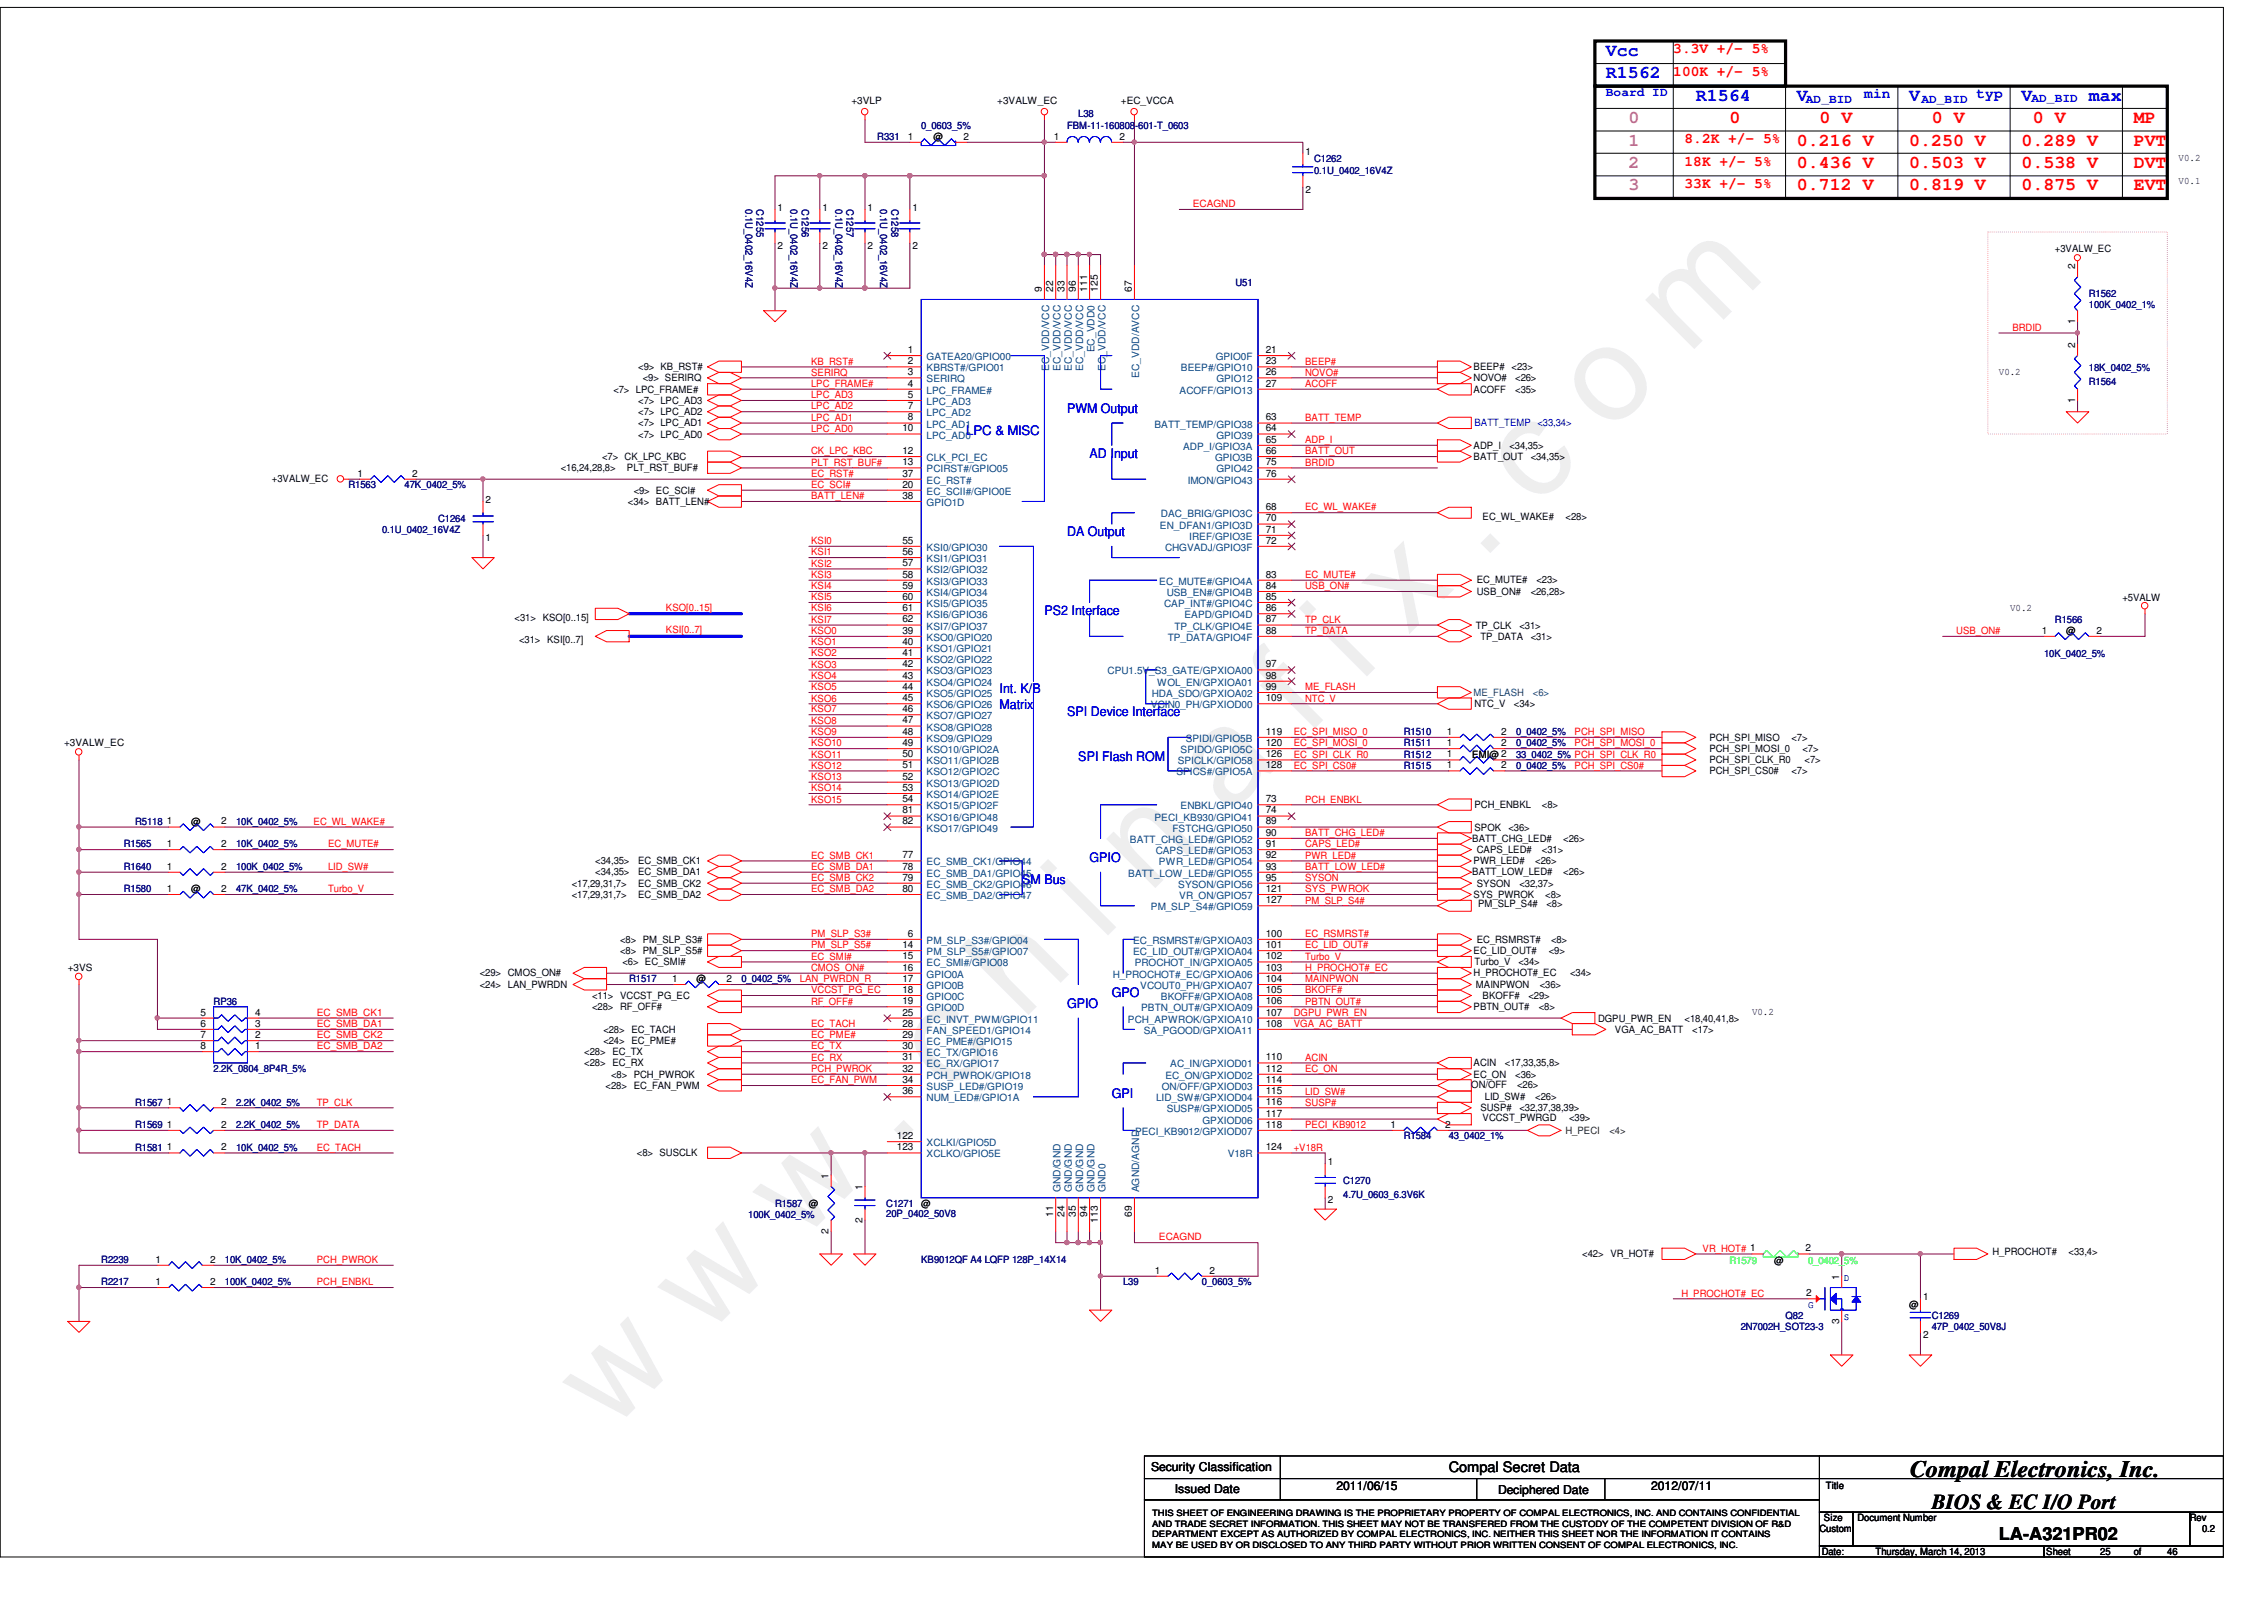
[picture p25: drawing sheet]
<svg xmlns="http://www.w3.org/2000/svg" width="297mm" height="210mm" viewBox="0 0 297 210" stroke-linecap="round" stroke-linejoin="round" font-family="sans-serif">
<defs><g id="words">
<text font-size="17.6" fill="#f0f" x="80.1" y="188" transform="rotate(-45 80.1 188)">w w w . c h i n a f i x . c o m</text>
<text font-size="3.1" x="250.6" y="193.8">Compal Electronics, Inc.</text>
<text font-size="2.8" x="253.4" y="198">BIOS &amp; EC I/O Port</text>
<g font-size="2.3" fill="#00f">
<text x="210.7" y="7.3">Vcc</text>
<text x="210.7" y="10.2">R1562</text>
<text x="222.5" y="13.2">R1564</text>
<text x="235.8" y="13.2">V</text>
<text x="250.5" y="13.2">V</text>
<text x="265.2" y="13.2">V</text>
<text x="274.1" y="13.2">max</text>
</g>
<g font-size="2.3" fill="#f0f">
<text x="213.7" y="16.1">0</text>
<text x="213.7" y="22">2</text>
<text x="213.7" y="19.1">1</text>
<text x="213.7" y="25">3</text>
</g>
<g font-size="2.3" fill="#f00">
<text x="226.9" y="16.1">0</text>
<text x="238.7" y="16.1">0 V</text>
<text x="253.4" y="16.1">0 V</text>
<text x="266.7" y="16.1">0 V</text>
<text x="279.9" y="16.1">MP</text>
<text x="235.8" y="22">0.436 V</text>
<text x="235.8" y="19.1">0.216 V</text>
<text x="250.5" y="19.1">0.250 V</text>
<text x="250.5" y="22">0.503 V</text>
<text x="265.2" y="19.1">0.289 V</text>
<text x="265.2" y="22">0.538 V</text>
<text x="279.9" y="22">DVT</text>
<text x="279.9" y="19.1">PVT</text>
<text x="235.8" y="25">0.712 V</text>
<text x="250.5" y="25">0.819 V</text>
<text x="265.2" y="25">0.875 V</text>
<text x="279.9" y="25">EVT</text>
</g>
<text font-size="2.3" x="262.3" y="202">LA-A321PR02</text>
<g font-size="1.9" fill="#f00">
<text x="219.5" y="9.9">100K +/- 5%</text>
<text x="219.5" y="7">3.3V +/- 5%</text>
<text x="221" y="18.8">8.2K +/- 5%</text>
<text x="221" y="21.7">18K +/- 5%</text>
<text x="221" y="24.7">33K +/- 5%</text>
</g>
<g font-size="1.9" fill="#00f">
<text x="244.6" y="12.9">min</text>
<text x="259.3" y="12.9">typ</text>
</g>
<text font-size="1.9" x="190.1" y="193.2">Compal Secret Data</text>
<g font-size="1.7" fill="#00f">
<text x="126.7" y="57.1">LPC &amp; MISC</text>
<text x="140" y="54.1">PWM Output</text>
<text x="143" y="60">AD Input</text>
<text x="140" y="70.4">DA Output</text>
<text x="137" y="80.6">PS2 Interface</text>
<text x="131.1" y="91">Int. K/B</text>
<text x="131.1" y="93">Matrix</text>
<text x="140" y="93.9">SPI Device Interface</text>
<text x="141.5" y="99.8">SPI Flash ROM</text>
<text x="143" y="113.1">GPIO</text>
<text x="134.1" y="116">SM Bus</text>
<text x="145.9" y="130.8">GPO</text>
<text x="140" y="132.2">GPIO</text>
<text x="145.9" y="144">GPI</text>
</g>
<g font-size="1.6" fill="#00f">
<text x="210.7" y="12.7">Board ID</text>
<text x="236.9" y="13.5">AD_BID</text>
<text x="252.1" y="13.5">AD_BID</text>
<text x="266.5" y="13.4">AD_BID</text>
</g>
<g font-size="1.6">
<text x="151" y="193">Security Classification</text>
<text x="154.1" y="195.8">Issued Date</text>
<text x="175.3" y="195.4">2011/06/15</text>
<text x="196.5" y="196">Deciphered Date</text>
<text x="216.6" y="195.4">2012/07/11</text>
</g>
<g font-size="1.3">
<text x="111.7" y="13.6">+3VLP</text>
<text x="130.8" y="13.6">+3VALW_EC</text>
<text x="147.1" y="13.6">+EC_VCCA</text>
<text x="119.1" y="18.3">1</text>
<text x="122.5" y="18.4">@</text>
<text x="126.4" y="18.3">2</text>
<text x="138.3" y="18.3">1</text>
<text x="146.9" y="18.3">2</text>
<text x="171.3" y="20.3">1</text>
<text x="285.8" y="21.2">V0.2</text>
<text x="102" y="27.6">1</text>
<text x="107.9" y="27.6">1</text>
<text x="113.8" y="27.6">1</text>
<text x="119.7" y="27.6">1</text>
<text x="171.3" y="25.3">2</text>
<text x="285.8" y="24.1">V0.1</text>
<text x="102" y="32.6">2</text>
<text x="107.9" y="32.6">2</text>
<text x="113.8" y="32.6">2</text>
<text x="119.7" y="32.6">2</text>
<text x="269.6" y="33.1">+3VALW_EC</text>
<text x="272.2" y="35.3" transform="rotate(-90 272.2 35.3)">2</text>
<text x="136.7" y="38.3" transform="rotate(-90 136.7 38.3)">9</text>
<text x="138.2" y="38.3" transform="rotate(-90 138.2 38.3)">22</text>
<text x="139.7" y="38.3" transform="rotate(-90 139.7 38.3)">33</text>
<text x="141.1" y="38.3" transform="rotate(-90 141.1 38.3)">96</text>
<text x="142.6" y="38.3" transform="rotate(-90 142.6 38.3)">111</text>
<text x="144.1" y="38.3" transform="rotate(-90 144.1 38.3)">125</text>
<text x="148.5" y="38.3" transform="rotate(-90 148.5 38.3)">67</text>
<text x="119.1" y="46.3">1</text>
<text x="119.1" y="47.8">2</text>
<text x="166.1" y="46.3">21</text>
<text x="166.1" y="47.8">23</text>
<text x="272.2" y="45.6" transform="rotate(-90 272.2 45.6)">2</text>
<text x="272.2" y="42.5" transform="rotate(-90 272.2 42.5)">1</text>
<text x="80.5" y="51.5">&lt;7&gt; LPC_FRAME#</text>
<text x="83.7" y="53">&lt;7&gt; LPC_AD3</text>
<text x="83.7" y="48.6">&lt;9&gt; KB_RST#</text>
<text x="84.3" y="50">&lt;9&gt; SERIRQ</text>
<text x="119.1" y="49.2">3</text>
<text x="119.1" y="50.7">4</text>
<text x="119.1" y="52.2">5</text>
<text x="119.1" y="53.7">7</text>
<text x="166.1" y="50.7">27</text>
<text x="166.1" y="49.2">26</text>
<text x="193.3" y="51.5">ACOFF</text>
<text x="193.3" y="48.6">BEEP# &lt;23&gt;</text>
<text x="193.3" y="50">NOVO#</text>
<text x="198.8" y="51.5">&lt;35&gt;</text>
<text x="198.8" y="50">&lt;26&gt;</text>
<text x="262.3" y="49.2">V0.2</text>
<text x="272.2" y="52.8" transform="rotate(-90 272.2 52.8)">1</text>
<text x="83.7" y="54.4">&lt;7&gt; LPC_AD2</text>
<text x="83.7" y="55.9">&lt;7&gt; LPC_AD1</text>
<text x="83.7" y="57.4">&lt;7&gt; LPC_AD0</text>
<text x="118.4" y="56.6">10</text>
<text x="118.4" y="59.6">12</text>
<text x="119.1" y="55.2">8</text>
<text x="166.1" y="55.2">63</text>
<text x="166.1" y="56.6">64</text>
<text x="166.1" y="58.1">65</text>
<text x="166.1" y="59.6">66</text>
<text x="193.3" y="58.9">ADP_I</text>
<text x="198" y="58.9">&lt;34,35&gt;</text>
<text x="35.7" y="63.3">+3VALW_EC</text>
<text x="46.9" y="62.5">1</text>
<text x="54.1" y="62.5">2</text>
<text x="63.7" y="66">2</text>
<text x="73.6" y="61.8">&lt;16,24,28,8&gt;</text>
<text x="79" y="60.4">&lt;7&gt; CK_LPC_KBC</text>
<text x="82.3" y="61.8">PLT_RST_BUF#</text>
<text x="83.1" y="64.8">&lt;9&gt; EC_SCI#</text>
<text x="118.4" y="61">13</text>
<text x="118.4" y="64">20</text>
<text x="118.4" y="62.5">37</text>
<text x="118.4" y="65.4">38</text>
<text x="166.1" y="61">75</text>
<text x="166.1" y="62.5">76</text>
<text x="193.3" y="60.4">BATT_OUT</text>
<text x="200.8" y="60.4">&lt;34,35&gt;</text>
<text x="63.7" y="71">1</text>
<text x="82.4" y="66.3">&lt;34&gt; BATT_LEN#</text>
<text x="118.4" y="71.3">55</text>
<text x="166.1" y="69.9">71</text>
<text x="166.1" y="66.9">68</text>
<text x="166.1" y="68.4">70</text>
<text x="166.1" y="71.3">72</text>
<text x="194.5" y="68.2">EC_WL_WAKE#</text>
<text x="205.4" y="68.2">&lt;28&gt;</text>
<text x="118.4" y="72.8">56</text>
<text x="118.4" y="74.3">57</text>
<text x="118.4" y="75.8">58</text>
<text x="118.4" y="77.3">59</text>
<text x="166.1" y="75.8">83</text>
<text x="166.1" y="77.3">84</text>
<text x="193.8" y="76.5">EC_MUTE#</text>
<text x="201.6" y="76.5">&lt;23&gt;</text>
<text x="67.5" y="81.4">&lt;31&gt; KSO[0..15]</text>
<text x="118.4" y="83.1">39</text>
<text x="118.4" y="78.7">60</text>
<text x="118.4" y="80.2">61</text>
<text x="118.4" y="81.7">62</text>
<text x="166.1" y="78.7">85</text>
<text x="166.1" y="81.7">87</text>
<text x="166.1" y="80.2">86</text>
<text x="166.1" y="83.1">88</text>
<text x="193.6" y="82.5">TP_CLK</text>
<text x="193.8" y="78">USB_ON#</text>
<text x="194.2" y="83.9">TP_DATA</text>
<text x="199.3" y="82.5">&lt;31&gt;</text>
<text x="200.8" y="83.9">&lt;31&gt;</text>
<text x="200.8" y="78">&lt;26,28&gt;</text>
<text x="263.7" y="80.1">V0.2</text>
<text x="267.9" y="83.1">1</text>
<text x="271.1" y="83.2">@</text>
<text x="275.1" y="83.1">2</text>
<text x="278.5" y="78.8">+5VALW</text>
<text x="68.1" y="84.4">&lt;31&gt; KSI[0..7]</text>
<text x="118.4" y="84.6">40</text>
<text x="118.4" y="86.1">41</text>
<text x="118.4" y="87.5">42</text>
<text x="118.4" y="89">43</text>
<text x="166.1" y="87.5">97</text>
<text x="166.1" y="89">98</text>
<text x="118.4" y="90.5">44</text>
<text x="118.4" y="92">45</text>
<text x="118.4" y="93.4">46</text>
<text x="118.4" y="94.9">47</text>
<text x="166.1" y="90.5">99</text>
<text x="166.1" y="92">109</text>
<text x="193.5" y="92.8">NTC_V</text>
<text x="198.6" y="92.8">&lt;34&gt;</text>
<text x="8.4" y="97.9">+3VALW_EC</text>
<text x="118.4" y="96.4">48</text>
<text x="118.4" y="97.9">49</text>
<text x="118.4" y="99.4">50</text>
<text x="118.4" y="100.8">51</text>
<text x="166.1" y="99.4">126</text>
<text x="166.1" y="100.8">128</text>
<text x="166.1" y="97.9">120</text>
<text x="166.1" y="96.4">119</text>
<text x="189.8" y="96.4">1</text>
<text x="189.8" y="97.9">1</text>
<text x="189.8" y="100.8">1</text>
<text x="189.8" y="99.4">1</text>
<text x="193.2" y="99.4">EMI@ 2</text>
<text x="197" y="96.4">2</text>
<text x="197" y="97.9">2</text>
<text x="197" y="100.8">2</text>
<text x="224.3" y="97.2">PCH_SPI_MISO</text>
<text x="224.3" y="98.6">PCH_SPI_MOSI_0</text>
<text x="224.3" y="101.6">PCH_SPI_CS0#</text>
<text x="224.3" y="100.1">PCH_SPI_CLK_R0</text>
<text x="235" y="97.2">&lt;7&gt;</text>
<text x="235" y="101.6">&lt;7&gt;</text>
<text x="236.5" y="98.6">&lt;7&gt;</text>
<text x="236.8" y="100.1">&lt;7&gt;</text>
<text x="118.4" y="102.3">52</text>
<text x="118.4" y="103.8">53</text>
<text x="118.4" y="105.2">54</text>
<text x="118.4" y="106.7">81</text>
<text x="166.1" y="106.7">74</text>
<text x="166.1" y="105.2">73</text>
<text x="193.5" y="106">PCH_ENBKL</text>
<text x="202.3" y="106">&lt;8&gt;</text>
<text x="21.9" y="111.1">1</text>
<text x="21.9" y="108.2">1</text>
<text x="25.1" y="108.2">@</text>
<text x="29" y="111.1">2</text>
<text x="29" y="108.2">2</text>
<text x="78.1" y="113.4">&lt;34,35&gt;</text>
<text x="83.7" y="113.4">EC_SMB_CK1</text>
<text x="118.4" y="112.6">77</text>
<text x="118.4" y="108.2">82</text>
<text x="166.1" y="112.6">92</text>
<text x="166.1" y="109.6">90</text>
<text x="166.1" y="108.2">89</text>
<text x="166.1" y="111.1">91</text>
<text x="193.2" y="110.4">BATT_CHG_LED#</text>
<text x="193.3" y="113.4">PWR_LED#</text>
<text x="193.5" y="109">SPOK</text>
<text x="193.8" y="111.9">CAPS_LED#</text>
<text x="197.9" y="109">&lt;36&gt;</text>
<text x="201.4" y="113.4">&lt;26&gt;</text>
<text x="202.3" y="111.9">&lt;31&gt;</text>
<text x="205.1" y="110.4">&lt;26&gt;</text>
<text x="21.9" y="117">1</text>
<text x="21.9" y="114.1">1</text>
<text x="25.1" y="117.1">@</text>
<text x="29" y="117">2</text>
<text x="29" y="114.1">2</text>
<text x="75" y="117.8">&lt;17,29,31,7&gt;</text>
<text x="75" y="116.3">&lt;17,29,31,7&gt;</text>
<text x="78.1" y="114.9">&lt;34,35&gt;</text>
<text x="83.7" y="117.8">EC_SMB_DA2</text>
<text x="83.7" y="114.9">EC_SMB_DA1</text>
<text x="83.7" y="116.3">EC_SMB_CK2</text>
<text x="118.4" y="114.1">78</text>
<text x="118.4" y="115.5">79</text>
<text x="118.4" y="117">80</text>
<text x="166.1" y="114.1">93</text>
<text x="166.1" y="117">121</text>
<text x="166.1" y="115.5">95</text>
<text x="166.1" y="118.5">127</text>
<text x="193.2" y="114.9">BATT_LOW_LED#</text>
<text x="193.3" y="117.8">SYS_PWROK</text>
<text x="193.8" y="116.3">SYSON</text>
<text x="193.9" y="119">PM_SLP_S4#</text>
<text x="199.3" y="116.3">&lt;32,37&gt;</text>
<text x="202.7" y="117.8">&lt;8&gt;</text>
<text x="202.9" y="119">&lt;8&gt;</text>
<text x="205.1" y="114.9">&lt;26&gt;</text>
<text x="81.4" y="123.7">&lt;8&gt; PM_SLP_S3#</text>
<text x="81.4" y="125.2">&lt;8&gt; PM_SLP_S5#</text>
<text x="118.4" y="124.4">14</text>
<text x="118.4" y="125.9">15</text>
<text x="119.1" y="122.9">6</text>
<text x="166.1" y="122.9">100</text>
<text x="166.1" y="124.4">101</text>
<text x="166.1" y="125.9">102</text>
<text x="193.3" y="125.2">EC_LID_OUT#</text>
<text x="193.8" y="123.7">EC_RSMRST#</text>
<text x="203.2" y="125.2">&lt;9&gt;</text>
<text x="203.5" y="123.7">&lt;8&gt;</text>
<text x="8.9" y="127.4">+3VS</text>
<text x="62.9" y="128.1">&lt;29&gt; CMOS_ON#</text>
<text x="62.9" y="129.6">&lt;24&gt; LAN_PWRDN</text>
<text x="77.7" y="131.1">&lt;11&gt; VCCST_PG_EC</text>
<text x="81.7" y="126.7">&lt;6&gt; EC_SMI#</text>
<text x="88.2" y="128.8">1</text>
<text x="91.4" y="128.9">@</text>
<text x="95.3" y="128.8">2</text>
<text x="118.4" y="127.3">16</text>
<text x="118.4" y="128.8">17</text>
<text x="118.4" y="130.3">18</text>
<text x="118.4" y="131.7">19</text>
<text x="166.1" y="127.3">103</text>
<text x="166.1" y="131.7">106</text>
<text x="166.1" y="128.8">104</text>
<text x="166.1" y="130.3">105</text>
<text x="193.3" y="128.1">H_PROCHOT#_EC</text>
<text x="193.5" y="126.7">Turbo_V</text>
<text x="193.6" y="129.6">MAINPWON</text>
<text x="194.5" y="131.1">BKOFF#</text>
<text x="199.2" y="126.7">&lt;34&gt;</text>
<text x="200.5" y="131.1">&lt;29&gt;</text>
<text x="202" y="129.6">&lt;36&gt;</text>
<text x="206" y="128.1">&lt;34&gt;</text>
<text x="26.3" y="137.6">8</text>
<text x="26.3" y="136.2">7</text>
<text x="26.3" y="134.7">6</text>
<text x="26.3" y="133.2">5</text>
<text x="33.5" y="137.6">1</text>
<text x="33.5" y="136.2">2</text>
<text x="33.5" y="134.7">3</text>
<text x="33.5" y="133.2">4</text>
<text x="77.7" y="132.5">&lt;28&gt; RF_OFF#</text>
<text x="79.2" y="135.5">&lt;28&gt; EC_TACH</text>
<text x="79.2" y="136.9">&lt;24&gt; EC_PME#</text>
<text x="118.4" y="133.2">25</text>
<text x="118.4" y="134.7">28</text>
<text x="118.4" y="136.2">29</text>
<text x="118.4" y="137.6">30</text>
<text x="166.1" y="133.2">107</text>
<text x="166.1" y="134.7">108</text>
<text x="193.3" y="132.5">PBTN_OUT#</text>
<text x="201.9" y="132.5">&lt;8&gt;</text>
<text x="209.7" y="134">DGPU_PWR_EN</text>
<text x="211.9" y="135.5">VGA_AC_BATT</text>
<text x="221" y="134">&lt;18,40,41,8&gt;</text>
<text x="222" y="135.5">&lt;17&gt;</text>
<text x="229.9" y="133.1">V0.2</text>
<text x="76.7" y="139.9">&lt;28&gt; EC_RX</text>
<text x="76.7" y="138.4">&lt;28&gt; EC_TX</text>
<text x="79.5" y="142.8">&lt;28&gt; EC_FAN_PWM</text>
<text x="80.2" y="141.4">&lt;8&gt; PCH_PWROK</text>
<text x="118.4" y="139.1">31</text>
<text x="118.4" y="140.6">32</text>
<text x="118.4" y="142.1">34</text>
<text x="118.4" y="143.6">36</text>
<text x="166.1" y="142.1">114</text>
<text x="166.1" y="143.6">115</text>
<text x="166.1" y="140.6">112</text>
<text x="166.1" y="139.1">110</text>
<text x="193" y="142.7">ON/OFF</text>
<text x="193.3" y="139.9">ACIN</text>
<text x="193.3" y="141.4">EC_ON</text>
<text x="197.4" y="139.9">&lt;17,33,35,8&gt;</text>
<text x="198.8" y="141.4">&lt;36&gt;</text>
<text x="199" y="142.7">&lt;26&gt;</text>
<text x="21.9" y="148">1</text>
<text x="21.9" y="145">1</text>
<text x="29" y="148">2</text>
<text x="29" y="145">2</text>
<text x="117.7" y="149.4">122</text>
<text x="166.1" y="148">118</text>
<text x="166.1" y="145">116</text>
<text x="166.1" y="146.5">117</text>
<text x="182.5" y="148">1</text>
<text x="189.6" y="148">2</text>
<text x="194.2" y="145.8">SUSP#</text>
<text x="194.5" y="147.1">VCCST_PWRGD</text>
<text x="194.8" y="144.3">LID_SW#</text>
<text x="199.3" y="145.8">&lt;32,37,38,39&gt;</text>
<text x="201.4" y="144.3">&lt;26&gt;</text>
<text x="205.9" y="147.1">&lt;39&gt;</text>
<text x="21.9" y="150.9">1</text>
<text x="29" y="150.9">2</text>
<text x="83.6" y="151.7">&lt;8&gt; SUSCLK</text>
<text x="108.7" y="154.6" transform="rotate(-90 108.7 154.6)">1</text>
<text x="117.7" y="150.9">123</text>
<text x="166.1" y="150.9">124</text>
<text x="174.2" y="152.9">1</text>
<text x="108.7" y="161.8" transform="rotate(-90 108.7 161.8)">2</text>
<text x="113.2" y="160.4" transform="rotate(-90 113.2 160.4)">2</text>
<text x="113.2" y="156.1" transform="rotate(-90 113.2 156.1)">1</text>
<text x="120.9" y="158.3">@</text>
<text x="138.2" y="159.7" transform="rotate(-90 138.2 159.7)">11</text>
<text x="139.7" y="159.7" transform="rotate(-90 139.7 159.7)">24</text>
<text x="141.1" y="159.7" transform="rotate(-90 141.1 159.7)">35</text>
<text x="142.6" y="159.7" transform="rotate(-90 142.6 159.7)">94</text>
<text x="144.1" y="160.4" transform="rotate(-90 144.1 160.4)">113</text>
<text x="148.5" y="159.7" transform="rotate(-90 148.5 159.7)">69</text>
<text x="174.2" y="157.9">2</text>
<text x="20.4" y="165.7">1</text>
<text x="27.6" y="165.7">2</text>
<text x="151.5" y="167.1">1</text>
<text x="158.7" y="167.1">2</text>
<text x="207.6" y="164.9">&lt;42&gt; VR_HOT#</text>
<text x="232.8" y="165.8">@</text>
<text x="236.9" y="164.2">2</text>
<text x="241.3" y="167.9" transform="rotate(-90 241.3 167.9)">1</text>
<text x="261.4" y="164.6">H_PROCHOT#</text>
<text x="271.4" y="164.6">&lt;33,4&gt;</text>
<text x="20.4" y="168.6">1</text>
<text x="27.6" y="168.6">2</text>
<text x="237" y="170.1">2</text>
<text x="241.3" y="173.7" transform="rotate(-90 241.3 173.7)">3</text>
<text x="250.5" y="171.6">@</text>
<text x="252.3" y="170.6">1</text>
<text x="252.3" y="175.6">2</text>
<text x="239.6" y="195.3">Title</text>
<text x="238.7" y="201">Custom</text>
<text x="239.3" y="199.6">Size</text>
<text x="243.7" y="199.6">Document Number</text>
<text x="287.3" y="199.6">Rev</text>
<text x="288.9" y="201">0.2</text>
<text x="239" y="204">Date:</text>
<text x="246.1" y="204">Thursday, March 14, 2013</text>
<text x="268.5" y="204">Sheet</text>
<text x="275.5" y="204">25</text>
<text x="279.9" y="204">of</text>
<text x="284.4" y="204">46</text>
</g>
<g font-size="1.3" fill="#000080">
<text x="120.9" y="16.9">0_0603_5%</text>
<text x="140" y="16.9">FBM-11-160808-601-T_0603</text>
<text x="141.5" y="15.4">L38</text>
<text x="115.1" y="18.4">R331</text>
<text x="172.4" y="21.3">C1262</text>
<text x="172.4" y="22.8">0.1U_0402_16V4Z</text>
<text x="97.8" y="27.5" transform="rotate(90 97.8 27.5)">0.1U_0402_16V4Z</text>
<text x="99.3" y="27.5" transform="rotate(90 99.3 27.5)">C1255</text>
<text x="103.7" y="27.5" transform="rotate(90 103.7 27.5)">0.1U_0402_16V4Z</text>
<text x="105.2" y="27.5" transform="rotate(90 105.2 27.5)">C1256</text>
<text x="109.6" y="27.5" transform="rotate(90 109.6 27.5)">0.1U_0402_16V4Z</text>
<text x="111.1" y="27.5" transform="rotate(90 111.1 27.5)">C1257</text>
<text x="115.5" y="27.5" transform="rotate(90 115.5 27.5)">0.1U_0402_16V4Z</text>
<text x="117" y="27.5" transform="rotate(90 117 27.5)">C1258</text>
<text x="162.1" y="37.5">U51</text>
<text x="274.1" y="39">R1562</text>
<text x="274.1" y="40.5">100K_0402_1%</text>
<text x="274.1" y="50.5">R1564</text>
<text x="274.1" y="48.7">18K_0402_5%</text>
<text x="45.7" y="64.1">R1563</text>
<text x="53.1" y="64.1">47K_0402_5%</text>
<text x="50.1" y="69.9">0.1U_0402_16V4Z</text>
<text x="57.5" y="68.5">C1264</text>
<text x="269.6" y="81.7">R1566</text>
<text x="268.2" y="86.1">10K_0402_5%</text>
<text x="184.2" y="96.4">R1510</text>
<text x="184.2" y="97.9">R1511</text>
<text x="184.2" y="100.9">R1515</text>
<text x="184.2" y="99.4">R1512</text>
<text x="198.9" y="96.4">0_0402_5%</text>
<text x="198.9" y="97.9">0_0402_5%</text>
<text x="198.9" y="100.9">0_0402_5%</text>
<text x="198.9" y="99.4">33_0402_5% PCH_SPI_CLK_R0</text>
<text x="16.3" y="111.2">R1565</text>
<text x="17.7" y="108.2">R5118</text>
<text x="31" y="111.2">10K_0402_5%</text>
<text x="31" y="108.2">10K_0402_5%</text>
<text x="16.3" y="117.1">R1580</text>
<text x="16.3" y="114.1">R1640</text>
<text x="31" y="117.1">47K_0402_5%</text>
<text x="31" y="114.1">100K_0402_5%</text>
<text x="28" y="131.8">RP36</text>
<text x="82.5" y="128.9">R1517</text>
<text x="97.3" y="128.9">0_0402_5%</text>
<text x="28" y="140.6">2.2K_0804_8P4R_5%</text>
<text x="17.7" y="148">R1569</text>
<text x="17.7" y="145.1">R1567</text>
<text x="31" y="148">2.2K_0402_5%</text>
<text x="31" y="145.1">2.2K_0402_5%</text>
<text x="184.2" y="149.5">R1584</text>
<text x="190.1" y="149.5">43_0402_1%</text>
<text x="17.7" y="151">R1581</text>
<text x="31" y="151">10K_0402_5%</text>
<text x="176.2" y="155.4">C1270</text>
<text x="98.2" y="159.8">100K_0402_5%</text>
<text x="101.7" y="158.3">R1587 @</text>
<text x="116.3" y="158.3">C1271</text>
<text x="116.3" y="159.6">20P_0402_50V8</text>
<text x="176.2" y="157.1">4.7U_0603_6.3V6K</text>
<text x="13.3" y="165.7">R2239</text>
<text x="29.5" y="165.7">10K_0402_5%</text>
<text x="120.9" y="165.7">KB9012QF A4 LQFP 128P_14X14</text>
<text x="13.3" y="168.6">R2217</text>
<text x="29.5" y="168.6">100K_0402_5%</text>
<text x="147.4" y="168.6">L39</text>
<text x="157.7" y="168.6">0_0603_5%</text>
<text x="234.3" y="173.1">Q82</text>
<text x="253.4" y="173.1">C1269</text>
<text x="228.4" y="174.5">2N7002H_SOT23-3</text>
<text x="253.4" y="174.5">47P_0402_50V8J</text>
</g>
<g font-size="1.3" fill="#f00">
<text x="156.5" y="27.2">ECAGND</text>
<text x="106.4" y="47.8">KB_RST#</text>
<text x="171.2" y="47.8">BEEP#</text>
<text x="264" y="43.4">BRDID</text>
<text x="106.4" y="50.8">LPC_FRAME#</text>
<text x="106.4" y="52.2">LPC_AD3</text>
<text x="106.4" y="49.3">SERIRQ</text>
<text x="106.4" y="53.7">LPC_AD2</text>
<text x="171.2" y="50.8">ACOFF</text>
<text x="171.2" y="49.3">NOVO#</text>
<text x="106.4" y="59.6">CK_LPC_KBC</text>
<text x="106.4" y="56.6">LPC_AD0</text>
<text x="106.4" y="55.2">LPC_AD1</text>
<text x="171.2" y="55.2">BATT_TEMP</text>
<text x="171.2" y="58.1">ADP_I</text>
<text x="171.2" y="59.6">BATT_OUT</text>
<text x="106.4" y="62.6">EC_RST#</text>
<text x="106.4" y="61.1">PLT_RST_BUF#</text>
<text x="106.4" y="64">EC_SCI#</text>
<text x="106.4" y="65.5">BATT_LEN#</text>
<text x="171.2" y="61.1">BRDID</text>
<text x="106.4" y="71.4">KSI0</text>
<text x="171.2" y="67">EC_WL_WAKE#</text>
<text x="106.4" y="74.3">KSI2</text>
<text x="106.4" y="77.3">KSI4</text>
<text x="106.4" y="72.9">KSI1</text>
<text x="106.4" y="75.8">KSI3</text>
<text x="171.2" y="75.8">EC_MUTE#</text>
<text x="171.2" y="77.3">USB_ON#</text>
<text x="87.4" y="80.1">KSO[0..15]</text>
<text x="87.4" y="83.1">KSI[0..7]</text>
<text x="106.4" y="80.2">KSI6</text>
<text x="106.4" y="78.7">KSI5</text>
<text x="106.4" y="83.2">KSO0</text>
<text x="106.4" y="81.7">KSI7</text>
<text x="171.2" y="81.7">TP_CLK</text>
<text x="171.2" y="83.2">TP_DATA</text>
<text x="256.7" y="83.2">USB_ON#</text>
<text x="106.4" y="86.1">KSO2</text>
<text x="106.4" y="89.1">KSO4</text>
<text x="106.4" y="87.6">KSO3</text>
<text x="106.4" y="84.7">KSO1</text>
<text x="106.4" y="95">KSO8</text>
<text x="106.4" y="93.5">KSO7</text>
<text x="106.4" y="92">KSO6</text>
<text x="106.4" y="90.6">KSO5</text>
<text x="171.2" y="90.6">ME_FLASH</text>
<text x="171.2" y="92">NTC_V</text>
<text x="106.4" y="96.4">KSO9</text>
<text x="106.4" y="97.9">KSO10</text>
<text x="106.4" y="100.8">KSO12</text>
<text x="106.4" y="99.4">KSO11</text>
<text x="169.8" y="96.4">EC_SPI_MISO_0</text>
<text x="169.8" y="97.9">EC_SPI_MOSI_0</text>
<text x="169.8" y="99.4">EC_SPI_CLK_R0</text>
<text x="169.8" y="100.8">EC_SPI_CS0#</text>
<text x="206.6" y="96.4">PCH_SPI_MISO</text>
<text x="206.6" y="97.9">PCH_SPI_MOSI_0</text>
<text x="206.6" y="100.8">PCH_SPI_CS0#</text>
<text x="106.4" y="103.8">KSO14</text>
<text x="106.4" y="102.3">KSO13</text>
<text x="106.4" y="105.3">KSO15</text>
<text x="171.2" y="105.3">PCH_ENBKL</text>
<text x="41.1" y="108.2">EC_WL_WAKE#</text>
<text x="43" y="111.2">EC_MUTE#</text>
<text x="106.4" y="112.6">EC_SMB_CK1</text>
<text x="171.2" y="109.7">BATT_CHG_LED#</text>
<text x="171.2" y="112.6">PWR_LED#</text>
<text x="171.2" y="111.2">CAPS_LED#</text>
<text x="43" y="117.1">Turbo_V</text>
<text x="43" y="114.1">LID_SW#</text>
<text x="106.4" y="117.1">EC_SMB_DA2</text>
<text x="106.4" y="115.6">EC_SMB_CK2</text>
<text x="106.4" y="114.1">EC_SMB_DA1</text>
<text x="171.2" y="115.6">SYSON</text>
<text x="171.2" y="114.1">BATT_LOW_LED#</text>
<text x="171.2" y="118.5">PM_SLP_S4#</text>
<text x="171.2" y="117.1">SYS_PWROK</text>
<text x="106.4" y="122.9">PM_SLP_S3#</text>
<text x="106.4" y="125.9">EC_SMI#</text>
<text x="106.4" y="124.4">PM_SLP_S5#</text>
<text x="171.2" y="124.4">EC_LID_OUT#</text>
<text x="171.2" y="122.9">EC_RSMRST#</text>
<text x="171.2" y="125.9">Turbo_V</text>
<text x="104.9" y="128.9">LAN_PWRDN_R</text>
<text x="106.4" y="127.4">CMOS_ON#</text>
<text x="106.4" y="130.3">VCCST_PG_EC</text>
<text x="106.4" y="131.8">RF_OFF#</text>
<text x="171.2" y="130.3">BKOFF#</text>
<text x="171.2" y="127.4">H_PROCHOT#_EC</text>
<text x="171.2" y="131.8">PBTN_OUT#</text>
<text x="171.2" y="128.9">MAINPWON</text>
<text x="41.6" y="137.7">EC_SMB_DA2</text>
<text x="41.6" y="136.2">EC_SMB_CK2</text>
<text x="41.6" y="134.7">EC_SMB_DA1</text>
<text x="41.6" y="133.3">EC_SMB_CK1</text>
<text x="106.4" y="134.7">EC_TACH</text>
<text x="106.4" y="137.7">EC_TX</text>
<text x="106.4" y="136.2">EC_PME#</text>
<text x="169.8" y="134.7">VGA_AC_BATT</text>
<text x="169.8" y="133.3">DGPU_PWR_EN</text>
<text x="106.4" y="139.1">EC_RX</text>
<text x="106.4" y="142.1">EC_FAN_PWM</text>
<text x="106.4" y="140.6">PCH_PWROK</text>
<text x="171.2" y="139.1">ACIN</text>
<text x="171.2" y="140.6">EC_ON</text>
<text x="171.2" y="143.6">LID_SW#</text>
<text x="41.6" y="145">TP_CLK</text>
<text x="41.6" y="148">TP_DATA</text>
<text x="171.2" y="145">SUSP#</text>
<text x="171.2" y="148">PECI_KB9012</text>
<text x="41.6" y="151">EC_TACH</text>
<text x="169.8" y="151">+V18R</text>
<text x="41.6" y="165.7">PCH_PWROK</text>
<text x="152.1" y="162.7">ECAGND</text>
<text x="223.4" y="164.2">VR_HOT# 1</text>
<text x="41.6" y="168.6">PCH_ENBKL</text>
<text x="220.6" y="170.1">H_PROCHOT#_EC</text>
</g>
<g font-size="1.3" fill="#004080">
<text x="121.6" y="47.2">GATEA20/GPIO00</text>
<text x="143.6" y="46.2" transform="rotate(-90 143.6 46.2)">EC_VDD0</text>
<text x="159.5" y="47.2">GPIO0F</text>
<text x="121.6" y="48.7">KBRST#/GPIO01</text>
<text x="121.6" y="50.2">SERIRQ</text>
<text x="121.6" y="51.6">LPC_FRAME#</text>
<text x="121.6" y="53.1">LPC_AD3</text>
<text x="137.7" y="48.7" transform="rotate(-90 137.7 48.7)">EC_VDD/VCC</text>
<text x="139.1" y="48.7" transform="rotate(-90 139.1 48.7)">EC_VDD/VCC</text>
<text x="140.6" y="48.7" transform="rotate(-90 140.6 48.7)">EC_VDD/VCC</text>
<text x="142.1" y="48.7" transform="rotate(-90 142.1 48.7)">EC_VDD/VCC</text>
<text x="145" y="48.7" transform="rotate(-90 145 48.7)">EC_VDD/VCC</text>
<text x="149.5" y="49.6" transform="rotate(-90 149.5 49.6)">EC_VDD/AVCC</text>
<text x="154.8" y="51.6">ACOFF/GPIO13</text>
<text x="154.9" y="48.7">BEEP#/GPIO10</text>
<text x="159.6" y="50.2">GPIO12</text>
<text x="121.6" y="54.6">LPC_AD2</text>
<text x="121.6" y="56.1">LPC_AD1</text>
<text x="121.6" y="57.5">LPC_AD0</text>
<text x="151.5" y="56.1">BATT_TEMP/GPIO38</text>
<text x="155.2" y="59">ADP_I/GPIO3A</text>
<text x="159.6" y="57.5">GPIO39</text>
<text x="121.6" y="60.5">CLK_PCI_EC</text>
<text x="121.6" y="62">PCIRST#/GPIO05</text>
<text x="121.6" y="64.9">EC_SCII#/GPIO0E</text>
<text x="121.6" y="63.5">EC_RST#</text>
<text x="155.8" y="63.5">IMON/GPIO43</text>
<text x="159.4" y="60.5">GPIO3B</text>
<text x="159.6" y="62">GPIO42</text>
<text x="121.6" y="66.4">GPIO1D</text>
<text x="152.2" y="69.3">EN_DFAN1/GPIO3D</text>
<text x="152.3" y="67.9">DAC_BRIG/GPIO3C</text>
<text x="156" y="70.8">IREF/GPIO3E</text>
<text x="121.6" y="72.3">KSI0/GPIO30</text>
<text x="121.6" y="73.7">KSI1/GPIO31</text>
<text x="121.6" y="75.2">KSI2/GPIO32</text>
<text x="121.6" y="76.7">KSI3/GPIO33</text>
<text x="152.1" y="76.7">EC_MUTE#/GPIO4A</text>
<text x="152.9" y="72.3">CHGVADJ/GPIO3F</text>
<text x="121.6" y="78.2">KSI4/GPIO34</text>
<text x="121.6" y="79.6">KSI5/GPIO35</text>
<text x="121.6" y="81.1">KSI6/GPIO36</text>
<text x="121.6" y="82.6">KSI7/GPIO37</text>
<text x="152.7" y="79.6">CAP_INT#/GPIO4C</text>
<text x="153.1" y="78.2">USB_EN#/GPIO4B</text>
<text x="154.1" y="82.6">TP_CLK/GPIO4E</text>
<text x="155.4" y="81.1">EAPD/GPIO4D</text>
<text x="121.6" y="84.1">KSO0/GPIO20</text>
<text x="121.6" y="85.6">KSO1/GPIO21</text>
<text x="121.6" y="87">KSO2/GPIO22</text>
<text x="121.6" y="88.5">KSO3/GPIO23</text>
<text x="121.6" y="90">KSO4/GPIO24</text>
<text x="145.3" y="88.5">CPU1.5V_S3_GATE/GPXIOA00</text>
<text x="151.8" y="90">WOL_EN/GPXIOA01</text>
<text x="153.2" y="84.1">TP_DATA/GPIO4F</text>
<text x="121.6" y="91.4">KSO5/GPIO25</text>
<text x="121.6" y="92.9">KSO6/GPIO26</text>
<text x="121.6" y="94.4">KSO7/GPIO27</text>
<text x="121.6" y="95.8">KSO8/GPIO28</text>
<text x="151" y="92.9">VCIN0_PH/GPXIOD00</text>
<text x="151.1" y="91.4">HDA_SDO/GPXIOA02</text>
<text x="121.6" y="97.3">KSO9/GPIO29</text>
<text x="121.6" y="98.8">KSO10/GPIO2A</text>
<text x="121.6" y="100.3">KSO11/GPIO2B</text>
<text x="121.6" y="101.7">KSO12/GPIO2C</text>
<text x="154.3" y="101.7">SPICS#/GPIO5A</text>
<text x="154.5" y="100.3">SPICLK/GPIO58</text>
<text x="154.9" y="98.8">SPIDO/GPIO5C</text>
<text x="155.6" y="97.3">SPIDI/GPIO5B</text>
<text x="121.6" y="103.2">KSO13/GPIO2D</text>
<text x="121.6" y="104.7">KSO14/GPIO2E</text>
<text x="121.6" y="106.2">KSO15/GPIO2F</text>
<text x="121.6" y="107.7">KSO16/GPIO48</text>
<text x="151.5" y="107.7">PECI_KB930/GPIO41</text>
<text x="154.9" y="106.2">ENBKL/GPIO40</text>
<text x="121.6" y="113.5">EC_SMB_CK1/GPIO44</text>
<text x="121.6" y="109.1">KSO17/GPIO49</text>
<text x="148.2" y="110.6">BATT_CHG_LED#/GPIO52</text>
<text x="151.6" y="112.1">CAPS_LED#/GPIO53</text>
<text x="152.1" y="113.5">PWR_LED#/GPIO54</text>
<text x="153.8" y="109.1">FSTCHG/GPIO50</text>
<text x="121.6" y="115">EC_SMB_DA1/GPIO45</text>
<text x="121.6" y="116.5">EC_SMB_CK2/GPIO46</text>
<text x="121.6" y="117.9">EC_SMB_DA2/GPIO47</text>
<text x="148" y="115">BATT_LOW_LED#/GPIO55</text>
<text x="151" y="119.4">PM_SLP_S4#/GPIO59</text>
<text x="154.6" y="116.5">SYSON/GPIO56</text>
<text x="154.7" y="117.9">VR_ON/GPIO57</text>
<text x="121.6" y="123.8">PM_SLP_S3#/GPIO04</text>
<text x="121.6" y="125.3">PM_SLP_S5#/GPIO07</text>
<text x="148.7" y="123.8">EC_RSMRST#/GPXIOA03</text>
<text x="148.7" y="125.3">EC_LID_OUT#/GPXIOA04</text>
<text x="121.6" y="126.8">EC_SMI#/GPIO08</text>
<text x="121.6" y="128.3">GPIO0A</text>
<text x="121.6" y="129.8">GPIO0B</text>
<text x="121.6" y="131.2">GPIO0C</text>
<text x="146" y="128.3">H_PROCHOT#_EC/GPXIOA06</text>
<text x="148.9" y="126.8">PROCHOT_IN/GPXIOA05</text>
<text x="149.6" y="129.8">VCOUT0_PH/GPXIOA07</text>
<text x="152.3" y="131.2">BKOFF#/GPXIOA08</text>
<text x="121.6" y="132.7">GPIO0D</text>
<text x="121.6" y="134.2">EC_INVT_PWM/GPIO11</text>
<text x="121.6" y="135.6">FAN_SPEED1/GPIO14</text>
<text x="121.6" y="137.1">EC_PME#/GPIO15</text>
<text x="148" y="134.2">PCH_APWROK/GPXIOA10</text>
<text x="149.7" y="132.7">PBTN_OUT#/GPXIOA09</text>
<text x="150.1" y="135.6">SA_PGOOD/GPXIOA11</text>
<text x="121.6" y="138.6">EC_TX/GPIO16</text>
<text x="121.6" y="140">EC_RX/GPIO17</text>
<text x="121.6" y="141.5">PCH_PWROK/GPIO18</text>
<text x="121.6" y="143">SUSP_LED#/GPIO19</text>
<text x="152.4" y="143">ON/OFF/GPXIOD03</text>
<text x="152.9" y="141.5">EC_ON/GPXIOD02</text>
<text x="153.5" y="140">AC_IN/GPXIOD01</text>
<text x="121.6" y="144.5">NUM_LED#/GPIO1A</text>
<text x="148.9" y="148.9">PECI_KB9012/GPXIOD07</text>
<text x="151.7" y="144.5">LID_SW#/GPXIOD04</text>
<text x="153.1" y="145.9">SUSP#/GPXIOD05</text>
<text x="157.8" y="147.4">GPXIOD06</text>
<text x="121.6" y="150.4">XCLKI/GPIO5D</text>
<text x="121.6" y="151.8">XCLKO/GPIO5E</text>
<text x="161.1" y="151.8">V18R</text>
<text x="139.1" y="156.4" transform="rotate(-90 139.1 156.4)">GND/GND</text>
<text x="140.6" y="156.4" transform="rotate(-90 140.6 156.4)">GND/GND</text>
<text x="142.1" y="156.4" transform="rotate(-90 142.1 156.4)">GND/GND</text>
<text x="143.6" y="156.4" transform="rotate(-90 143.6 156.4)">GND/GND</text>
<text x="145" y="156.4" transform="rotate(-90 145 156.4)">GND0</text>
<text x="149.5" y="156.4" transform="rotate(-90 149.5 156.4)">AGND/AGND</text>
</g>
<g font-size="1.3" fill="#00f">
<text x="193.5" y="55.9">BATT_TEMP &lt;33,34&gt;</text>
<text x="237.2" y="171.6">G</text>
<text x="241.9" y="168.1">D</text>
<text x="241.9" y="173.2">S</text>
</g>
<g font-size="1.3" fill="#008040">
<text x="193.3" y="91.3">ME_FLASH</text>
<text x="201.1" y="91.3">&lt;6&gt;</text>
</g>
<g font-size="1.3" fill="#008000">
<text x="205.4" y="148.8">H_PECI</text>
<text x="211.2" y="148.8">&lt;4&gt;</text>
</g>
<g font-size="1.3" fill="#0f0">
<text x="226.9" y="165.8">R1579</text>
<text x="237.2" y="165.8">0_0402_5%</text>
</g>
<g font-size="1.1">
<text x="151.2" y="203.1">MAY BE USED BY OR DISCLOSED TO ANY THIRD PARTY WITHOUT PRIOR WRITTEN CONSENT OF COMPAL ELECTRONICS, INC.</text>
<text x="151.2" y="201.7">DEPARTMENT EXCEPT AS AUTHORIZED BY COMPAL ELECTRONICS, INC. NEITHER THIS SHEET NOR THE INFORMATION IT CONTAINS</text>
<text x="151.2" y="198.9">THIS SHEET OF ENGINEERING DRAWING IS THE PROPRIETARY PROPERTY OF COMPAL ELECTRONICS, INC. AND CONTAINS CONFIDENTIAL</text>
<text x="151.2" y="200.3">AND TRADE SECRET INFORMATION. THIS SHEET MAY NOT BE TRANSFERED FROM THE CUSTODY OF THE COMPETENT DIVISION OF R&amp;D</text>
</g>
</g></defs>
<path d="M0 1h291.7v203.3h-291.7zM209.2 8.3h25.1M209.2 14.2h75.1M209.2 17.2h75.1M219.5 5.4v20.6M234.3 11.3v14.7M249 11.3v14.7M263.7 11.3v14.7M278.5 11.3v14.7M209.2 23.1h75.1M209.2 20.1h75.1" fill="none" stroke="#000" stroke-width=".13"/>
<path d="M260.8 30.4h23.5v26.5h-23.5z" fill="none" stroke="#f0f" stroke-width=".13" stroke-dasharray="0 .3"/>
<path d="M209.2 11.3h75.1v14.7h-75.1zM209.2 5.4h25.1v5.9h-25.1z" fill="none" stroke="#000" stroke-width=".42"/>
<path d="M45.7 62.9h1.5M63.4 70.2v3M63.4 62.9h53" fill="none" stroke="#800040" stroke-width=".13"/>
<circle cx="63.3" cy="62.8" r=".29" fill="#f0f"/>
<circle cx="63.3" cy="62.8" r=".29" fill="none" stroke="#f0f" stroke-width=".13"/>
<path d="M262.3 43.7h10.3M54.6 62.9h8.8v2.9" fill="none" stroke="#800040" stroke-width=".13"/>
<circle cx="272.5" cy="43.7" r=".29" fill="#f0f"/>
<circle cx="272.5" cy="43.7" r=".29" fill="none" stroke="#f0f" stroke-width=".13"/>
<path d="M272.6 42.2v1.5M272.6 52.5v1.5M241.6 164.5v2.9" fill="none" stroke="#800040" stroke-width=".13"/>
<circle cx="241.6" cy="164.5" r=".29" fill="#f0f"/>
<circle cx="241.6" cy="164.5" r=".29" fill="none" stroke="#f0f" stroke-width=".13"/>
<path d="M252 164.5h4.4" fill="none" stroke="#800040" stroke-width=".13"/>
<circle cx="251.9" cy="164.5" r=".29" fill="#f0f"/>
<circle cx="251.9" cy="164.5" r=".29" fill="none" stroke="#f0f" stroke-width=".13"/>
<path d="M272.6 43.7v1.5M79.6 127.7h36.8M237.4 164.5h14.6v5.9M241.6 173.4v4.4M252 174.8v3" fill="none" stroke="#800040" stroke-width=".13"/>
<circle cx="241.6" cy="164.5" r=".29" fill="#f0f"/>
<circle cx="241.6" cy="164.5" r=".29" fill="none" stroke="#f0f" stroke-width=".13"/>
<path d="M137 18.7v4.4M148.8 15.7v3" fill="none" stroke="#800040" stroke-width=".13"/>
<circle cx="137" cy="18.6" r=".29" fill="#f0f"/>
<circle cx="137" cy="18.6" r=".29" fill="none" stroke="#f0f" stroke-width=".13"/>
<path d="M113.5 15.7v3M126.9 18.7h10.1M119.4 23.1h17.6" fill="none" stroke="#800040" stroke-width=".13"/>
<circle cx="137" cy="23" r=".29" fill="#f0f"/>
<circle cx="137" cy="23" r=".29" fill="none" stroke="#f0f" stroke-width=".13"/>
<circle cx="119.3" cy="23" r=".29" fill="#f0f"/>
<circle cx="119.3" cy="23" r=".29" fill="none" stroke="#f0f" stroke-width=".13"/>
<path d="M137 23.1v10.3" fill="none" stroke="#800040" stroke-width=".13"/>
<circle cx="137" cy="23" r=".29" fill="#f0f"/>
<circle cx="137" cy="23" r=".29" fill="none" stroke="#f0f" stroke-width=".13"/>
<path d="M113.5 23.1h-5.9v4.4" fill="none" stroke="#800040" stroke-width=".13"/>
<circle cx="107.5" cy="23" r=".29" fill="#f0f"/>
<circle cx="107.5" cy="23" r=".29" fill="none" stroke="#f0f" stroke-width=".13"/>
<path d="M113.5 23.1h5.9" fill="none" stroke="#800040" stroke-width=".13"/>
<circle cx="119.3" cy="23" r=".29" fill="#f0f"/>
<circle cx="119.3" cy="23" r=".29" fill="none" stroke="#f0f" stroke-width=".13"/>
<circle cx="113.5" cy="23" r=".29" fill="#f0f"/>
<circle cx="113.5" cy="23" r=".29" fill="none" stroke="#f0f" stroke-width=".13"/>
<path d="M119.4 23.1v4.4" fill="none" stroke="#800040" stroke-width=".13"/>
<circle cx="119.3" cy="23" r=".29" fill="#f0f"/>
<circle cx="119.3" cy="23" r=".29" fill="none" stroke="#f0f" stroke-width=".13"/>
<path d="M113.5 23.1v4.4" fill="none" stroke="#800040" stroke-width=".13"/>
<circle cx="113.5" cy="23" r=".29" fill="#f0f"/>
<circle cx="113.5" cy="23" r=".29" fill="none" stroke="#f0f" stroke-width=".13"/>
<path d="M137 18.7h1.5M107.6 23.1h-5.9v4.4M170.9 20.1v-1.4h-22.1v16.1" fill="none" stroke="#800040" stroke-width=".13"/>
<circle cx="148.8" cy="18.6" r=".29" fill="#f0f"/>
<circle cx="148.8" cy="18.6" r=".29" fill="none" stroke="#f0f" stroke-width=".13"/>
<path d="M113.5 18.7h5.9M137 15.7v3M10.4 117.3v5.9" fill="none" stroke="#800040" stroke-width=".13"/>
<circle cx="10.3" cy="117.3" r=".29" fill="#f0f"/>
<circle cx="10.3" cy="117.3" r=".29" fill="none" stroke="#f0f" stroke-width=".13"/>
<path d="M26.5 136.5h-16.1v1.5h16.1M33.9 138h17.7M33.9 136.5h17.7M33.9 135h17.7M33.9 133.6h17.7" fill="none" stroke="#800040" stroke-width=".13"/>
<circle cx="10.3" cy="136.5" r=".29" fill="#f0f"/>
<circle cx="10.3" cy="136.5" r=".29" fill="none" stroke="#f0f" stroke-width=".13"/>
<path d="M10.4 129.2v7.3M10.4 123.2h10.3M20.7 133.6v1.4" fill="none" stroke="#800040" stroke-width=".13"/>
<circle cx="20.6" cy="133.5" r=".29" fill="#f0f"/>
<circle cx="20.6" cy="133.5" r=".29" fill="none" stroke="#f0f" stroke-width=".13"/>
<path d="M254.9 83.5h13.3M281.4 80.5v3h-5.9M20.7 135h5.8M20.7 123.2v10.4h5.8M10.4 168.9v4.5M28 166h23.6" fill="none" stroke="#800040" stroke-width=".13"/>
<circle cx="10.3" cy="168.9" r=".29" fill="#f0f"/>
<circle cx="10.3" cy="168.9" r=".29" fill="none" stroke="#f0f" stroke-width=".13"/>
<path d="M10.4 138v7.3M29.5 145.3h22.1M29.5 148.3h22.1M20.7 166h-10.3v2.9h10.3M28 168.9h23.6" fill="none" stroke="#800040" stroke-width=".13"/>
<circle cx="10.3" cy="137.9" r=".29" fill="#f0f"/>
<circle cx="10.3" cy="137.9" r=".29" fill="none" stroke="#f0f" stroke-width=".13"/>
<circle cx="10.3" cy="145.3" r=".29" fill="#f0f"/>
<circle cx="10.3" cy="145.3" r=".29" fill="none" stroke="#f0f" stroke-width=".13"/>
<path d="M10.4 148.3h11.7" fill="none" stroke="#800040" stroke-width=".13"/>
<circle cx="10.3" cy="148.3" r=".29" fill="#f0f"/>
<circle cx="10.3" cy="148.3" r=".29" fill="none" stroke="#f0f" stroke-width=".13"/>
<path d="M10.4 114.4v2.9h11.7M22.1 145.3h-11.7v6h11.7M29.5 151.3h22.1" fill="none" stroke="#800040" stroke-width=".13"/>
<circle cx="10.3" cy="114.4" r=".29" fill="#f0f"/>
<circle cx="10.3" cy="114.4" r=".29" fill="none" stroke="#f0f" stroke-width=".13"/>
<path d="M10.4 111.5v2.9h11.7M29.5 117.3h22.1M29.5 114.4h22.1" fill="none" stroke="#800040" stroke-width=".13"/>
<circle cx="10.3" cy="111.4" r=".29" fill="#f0f"/>
<circle cx="10.3" cy="111.4" r=".29" fill="none" stroke="#f0f" stroke-width=".13"/>
<path d="M10.4 108.5v3h11.7" fill="none" stroke="#800040" stroke-width=".13"/>
<circle cx="10.3" cy="108.5" r=".29" fill="#f0f"/>
<circle cx="10.3" cy="108.5" r=".29" fill="none" stroke="#f0f" stroke-width=".13"/>
<path d="M147.4 18.7h1.4M10.4 99.7v8.8h11.7M29.5 111.5h22.1M29.5 108.5h22.1M169.5 133.6h35.3M169.5 135h36.8" fill="none" stroke="#800040" stroke-width=".13"/>
<g fill="none" stroke="#f00" stroke-width=".13">
<path d="M113.5 15.1v.6M119.4 18.7h1.5M125.4 18.7h1.5M137 15.1v.6M138.5 18.7h1.5M145.9 18.7h1.5M148.8 15.1v.6M170.9 20.1v1.5M170.9 23.1v1.5M272.6 34.2v.6M271.1 54h3l-1.5 1.5zM272.6 51.1v1.4"/>
<path d="M272.6 45.2v1.5M45.1 62.9h.6M47.2 62.9h1.4M53.1 62.9h1.5M61.9 73.2h3l-1.5 1.4zM63.4 68.7v1.5M63.4 65.8v1.5M281.4 79.9v.6M10.4 99.1v.6M268.2 83.5h1.4M274.1 83.5h1.4M22.1 111.5h1.5"/>
<path d="M22.1 108.5h1.5M22.1 117.3h1.5M22.1 114.4h1.5M28 111.5h1.5M28 108.5h1.5M28 117.3h1.5M28 114.4h1.5M10.4 128.6v.6M26.5 138h1.5M26.5 136.5h1.5M26.5 135h1.5M26.5 133.6h1.5"/>
<path d="M32.5 138h1.4M32.5 136.5h1.4M32.5 135h1.4M32.5 133.6h1.4M22.1 148.3h1.5M22.1 145.3h1.5M22.1 151.3h1.5M28 148.3h1.5M28 145.3h1.5M28 151.3h1.5M8.9 173.4h2.9l-1.4 1.4zM20.7 168.9h1.4"/>
<path d="M26.5 168.9h1.5M235.9 164.5h1.5M240.2 177.8h2.9l-1.5 1.4zM250.5 177.8h2.9l-1.4 1.4zM252 170.4v1.5M252 173.4v1.4M256.4 163.7h2.9l1.5 .8-1.5 .7h-2.9z"/>
<circle cx="113.4" cy="14.6" r=".43"/>
<circle cx="137" cy="14.6" r=".43"/>
<circle cx="148.8" cy="14.6" r=".43"/>
<circle cx="272.6" cy="33.8" r=".4"/>
<circle cx="44.7" cy="62.8" r=".43"/>
<circle cx="281.4" cy="79.5" r=".43"/>
<circle cx="10.3" cy="98.6" r=".43"/>
<circle cx="10.3" cy="128.1" r=".43"/>
</g>
<g fill="none" stroke="#000" stroke-width=".13">
<path d="M150.2 191h88.5v3h-88.5zM150.2 194h88.5v2.8h-88.5zM150.2 196.8h88.5v7.5h-88.5zM168 194v2.8M193.8 194v2.8M210.6 194v2.8M238.7 191h53v3h-53zM238.7 194h53v4.4h-53zM238.7 198.4h4.4v4.4h-4.4zM243.1 198.4h44.2v4.4h-44.2zM287.3 198.4h4.4v4.4h-4.4zM238.7 202.8h29.5v1.5h-29.5z"/>
<path d="M268.2 202.8h23.5v1.5h-23.5z"/>
</g>
<g fill="none" stroke="#00f" stroke-width=".13">
<path d="M125.3 18.7l-.5-.5-.9 .9-.8-.9-.9 .9-.9-.9-.4 .5v.4h4.4M125.4 18.5v.6M141.4 18.6a.72 .72 0 0 0-.7-.7 .72 .72 0 0 0-.7 .8M142.9 18.6a.72 .72 0 0 0-.7-.7 .72 .72 0 0 0-.7 .8M144.4 18.6a.7 .7 0 0 0-.8-.7 .7 .7 0 0 0-.6 .8M145.8 18.6a.72 .72 0 0 0-.7-.7 .72 .72 0 0 0-.7 .8M120.9 39.3h44.2v117.8h-44.2zM169.6 22.6h2.7M169.6 21.9h2.7M170.9 21.6v.3M170.9 22.6v.5M272.6 46.7l-.4 .4 .8 .9-.8 .9 .8 .8-.8 .9 .4 .5"/>
<path d="M48.6 62.9l.5-.5 .9 .9 .9-.9 .8 .9 .9-.9 .5 .5M62.1 67.7h2.6M62.1 68.5h2.6M63.4 68.5v.2M63.4 67.3v.4M269.6 83.5l.5-.5 .9 .9 .9-.9 .8 .9 .9-.9 .5 .5M23.6 111.5l.4-.5 .9 .9 .9-.9 .9 .9 .9-.9 .4 .5M23.6 108.5l.4-.4 .9 .9 .9-.9 .9 .9 .9-.9 .4 .4M23.6 117.3l.4-.4 .9 .9 .9-.9 .9 .9 .9-.9 .4 .4M23.6 114.4l.4 .5 .9-.9 .9 .9 .9-.9 .9 .9 .4-.5M28 132.1h4.5v7.3h-4.5zM28 136.5h.6l.5-.4 .8 .8 .9-.8 .9 .8 .5-.4h.3"/>
<path d="M28 133.6h.6l.5-.5 .8 .9 .9-.9 .9 .9 .5-.4h.3M28 135h.6l.5-.4 .8 .9 .9-.9 .9 .9 .5-.5h.3M31.9 138.3l-.2 .1M31.9 136.8l-.2 .1M31.9 135.3l-.2 .2M32.5 138h-.3l-.5 .4-.9-.9-.9 .9-.8-.9-.5 .5h-.6M23.6 148.3l.4 .4 .9-.8 .9 .8 .9-.8 .9 .8 .4-.4M23.6 145.3l.4 .5 .9-.9 .9 .9 .9-.9 .9 .9 .4-.5M23.6 151.3l.4-.5 .9 .9 .9-.9 .9 .9 .9-.9 .4 .5M22.1 168.9l.5-.4 .8 .9 .9-.9 .9 .9 .9-.9 .4 .4M250.6 172.9h2.7M250.6 172.2h2.7"/>
<path d="M252 171.9v.3M252 172.9v.5"/>
</g>
<path d="M240.2 170.4l.7-.7v1.4z" fill="#00f"/>
<path d="M240.2 170.4l.7-.7v1.4z" fill="none" stroke="#00f" stroke-width=".13"/>
<path d="M243.5 170.1l.6 .7h-1.1z" fill="#00f"/>
<path d="M238.7 170.4h.7M239.4 168.9v3M243 170.1h1.1M243.5 170.1v-1.2h-3.3v3h1.4v-1.5h-.7M243.5 170.1l.6 .7h-1.1zM243.5 170.8v1.1h-1.9h.2v-.2h-.3v.2" fill="none" stroke="#00f" stroke-width=".13"/>
<path d="M240.2 170.4l.7-.7v1.4z" fill="#00f"/>
<path d="M240.2 170.4l.7-.7v1.4z" fill="none" stroke="#00f" stroke-width=".13"/>
<path d="M243.5 170.1l.6 .7h-1.1z" fill="#00f"/>
<path d="M238.7 170.4h.7M239.4 168.9v3M243 170.1h1.1M243.5 170.1v-1.2h-3.3v3h1.4v-1.5h-.7M243.5 170.1l.6 .7h-1.1zM243.5 170.8v1.1h-1.9h.2v-.2h-.3v.2" fill="none" stroke="#00f" stroke-width=".13"/>
<path d="M238.3 170l.4 .4-.4 .4z" fill="#f00"/>
<path d="M272.6 34.8v1.5M272.6 40.8v1.4M20.7 166h1.4M26.5 166h1.5M237.2 170.4h1.5M238.3 170l.4 .4-.4 .4zM241.6 167.4v1.5M241.6 171.9v1.5" fill="none" stroke="#f00" stroke-width=".13"/>
<path d="M272.6 36.3l-.4 .5 .8 .9-.8 .8 .8 .9-.8 .9 .4 .5M22.1 166l.5-.5 .8 .9 .9-.9 .9 .9 .9-.9 .4 .5" fill="none" stroke="#00f" stroke-width=".13"/>
<circle cx="63.3" cy="62.8" r=".29" fill="#f0f"/>
<circle cx="63.3" cy="62.8" r=".29" fill="none" stroke="#f0f" stroke-width=".13"/>
<circle cx="272.5" cy="43.7" r=".29" fill="#f0f"/>
<circle cx="272.5" cy="43.7" r=".29" fill="none" stroke="#f0f" stroke-width=".13"/>
<circle cx="241.6" cy="164.5" r=".29" fill="#f0f"/>
<circle cx="241.6" cy="164.5" r=".29" fill="none" stroke="#f0f" stroke-width=".13"/>
<circle cx="251.9" cy="164.5" r=".29" fill="#f0f"/>
<circle cx="251.9" cy="164.5" r=".29" fill="none" stroke="#f0f" stroke-width=".13"/>
<circle cx="241.6" cy="164.5" r=".29" fill="#f0f"/>
<circle cx="241.6" cy="164.5" r=".29" fill="none" stroke="#f0f" stroke-width=".13"/>
<circle cx="137" cy="18.6" r=".29" fill="#f0f"/>
<circle cx="137" cy="18.6" r=".29" fill="none" stroke="#f0f" stroke-width=".13"/>
<circle cx="137" cy="23" r=".29" fill="#f0f"/>
<circle cx="137" cy="23" r=".29" fill="none" stroke="#f0f" stroke-width=".13"/>
<circle cx="119.3" cy="23" r=".29" fill="#f0f"/>
<circle cx="119.3" cy="23" r=".29" fill="none" stroke="#f0f" stroke-width=".13"/>
<circle cx="137" cy="23" r=".29" fill="#f0f"/>
<circle cx="137" cy="23" r=".29" fill="none" stroke="#f0f" stroke-width=".13"/>
<circle cx="107.5" cy="23" r=".29" fill="#f0f"/>
<circle cx="107.5" cy="23" r=".29" fill="none" stroke="#f0f" stroke-width=".13"/>
<circle cx="119.3" cy="23" r=".29" fill="#f0f"/>
<circle cx="119.3" cy="23" r=".29" fill="none" stroke="#f0f" stroke-width=".13"/>
<circle cx="113.5" cy="23" r=".29" fill="#f0f"/>
<circle cx="113.5" cy="23" r=".29" fill="none" stroke="#f0f" stroke-width=".13"/>
<circle cx="119.3" cy="23" r=".29" fill="#f0f"/>
<circle cx="119.3" cy="23" r=".29" fill="none" stroke="#f0f" stroke-width=".13"/>
<circle cx="113.5" cy="23" r=".29" fill="#f0f"/>
<circle cx="113.5" cy="23" r=".29" fill="none" stroke="#f0f" stroke-width=".13"/>
<circle cx="148.8" cy="18.6" r=".29" fill="#f0f"/>
<circle cx="148.8" cy="18.6" r=".29" fill="none" stroke="#f0f" stroke-width=".13"/>
<circle cx="10.3" cy="117.3" r=".29" fill="#f0f"/>
<circle cx="10.3" cy="117.3" r=".29" fill="none" stroke="#f0f" stroke-width=".13"/>
<circle cx="10.3" cy="136.5" r=".29" fill="#f0f"/>
<circle cx="10.3" cy="136.5" r=".29" fill="none" stroke="#f0f" stroke-width=".13"/>
<circle cx="20.6" cy="133.5" r=".29" fill="#f0f"/>
<circle cx="20.6" cy="133.5" r=".29" fill="none" stroke="#f0f" stroke-width=".13"/>
<circle cx="10.3" cy="168.9" r=".29" fill="#f0f"/>
<circle cx="10.3" cy="168.9" r=".29" fill="none" stroke="#f0f" stroke-width=".13"/>
<circle cx="10.3" cy="137.9" r=".29" fill="#f0f"/>
<circle cx="10.3" cy="137.9" r=".29" fill="none" stroke="#f0f" stroke-width=".13"/>
<circle cx="10.3" cy="145.3" r=".29" fill="#f0f"/>
<circle cx="10.3" cy="145.3" r=".29" fill="none" stroke="#f0f" stroke-width=".13"/>
<circle cx="10.3" cy="148.3" r=".29" fill="#f0f"/>
<circle cx="10.3" cy="148.3" r=".29" fill="none" stroke="#f0f" stroke-width=".13"/>
<circle cx="10.3" cy="114.4" r=".29" fill="#f0f"/>
<circle cx="10.3" cy="114.4" r=".29" fill="none" stroke="#f0f" stroke-width=".13"/>
<circle cx="10.3" cy="111.4" r=".29" fill="#f0f"/>
<circle cx="10.3" cy="111.4" r=".29" fill="none" stroke="#f0f" stroke-width=".13"/>
<circle cx="10.3" cy="108.5" r=".29" fill="#f0f"/>
<circle cx="10.3" cy="108.5" r=".29" fill="none" stroke="#f0f" stroke-width=".13"/>
<use href="#words"/>
</svg>
